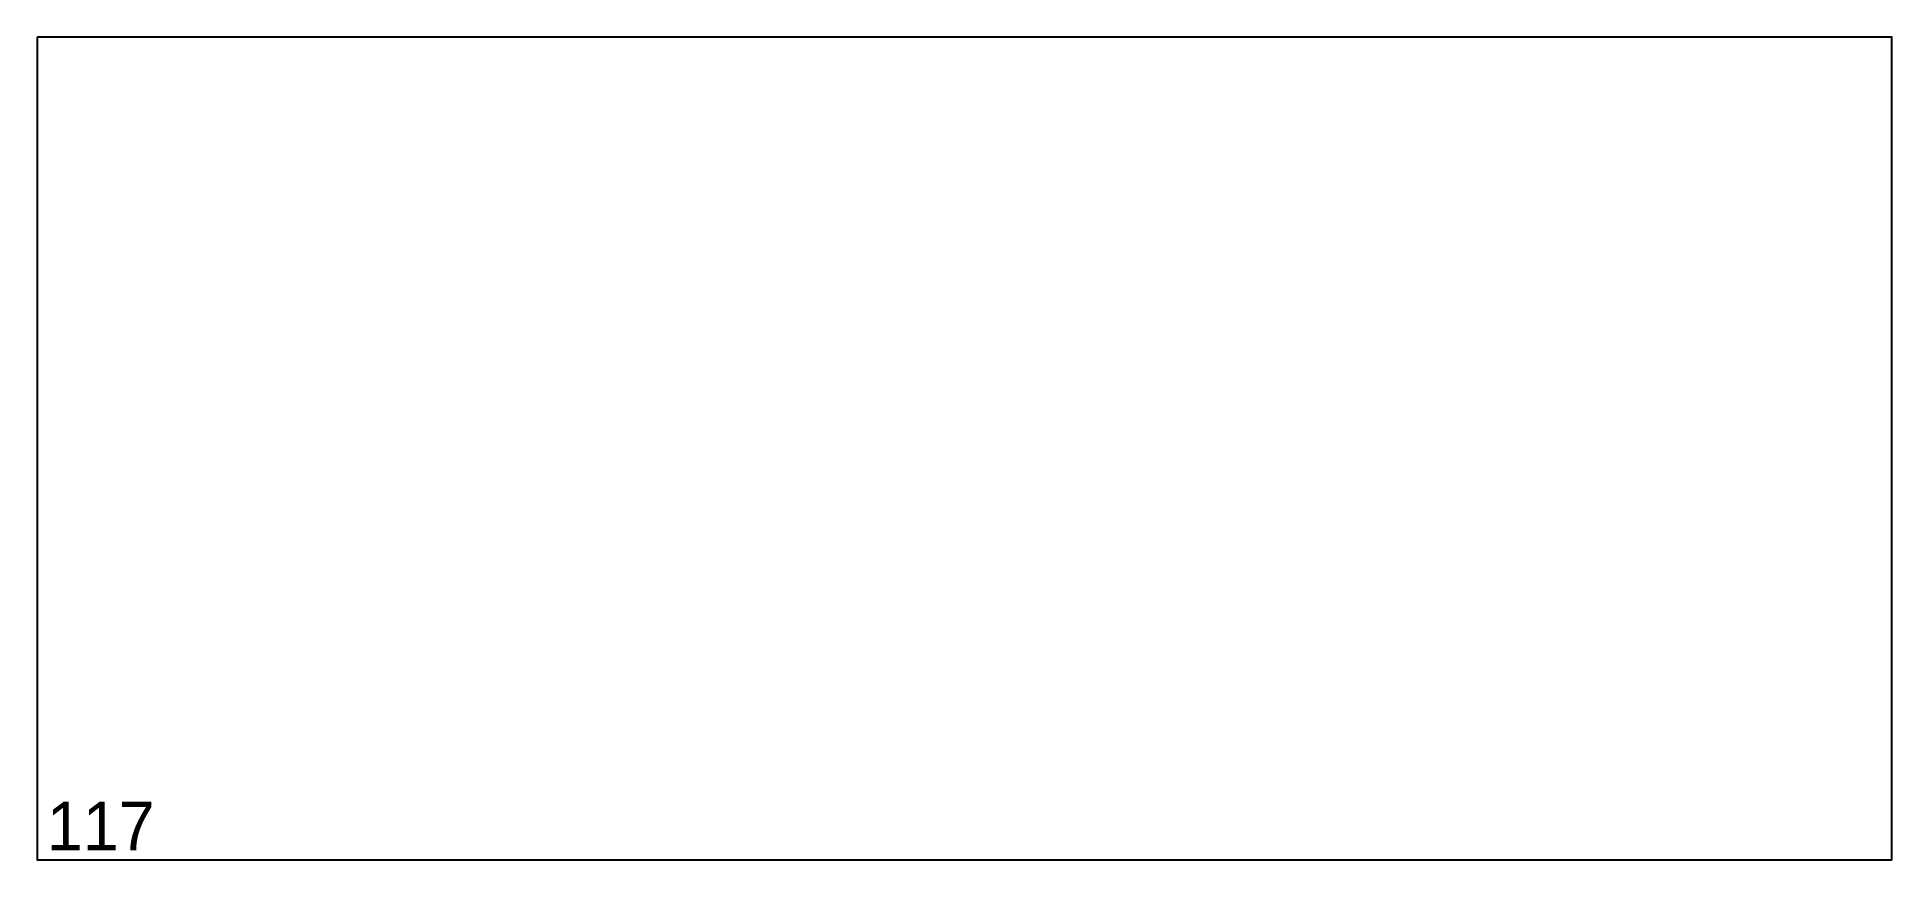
# Model space of a CAD drawing. Header units: millimetres. Extents: x 0 to 383, y 0 to 170.
import ezdxf

# ---------------------------------------------------------------- set-up
doc = ezdxf.new("R2010")
doc.units = ezdxf.units.MM
doc.header["$MEASUREMENT"] = 0
doc.layers.add('ВнешнийКонтур', color=7, linetype='Continuous')
doc.layers.add('Нумерация', color=7, linetype='Continuous')

msp = doc.modelspace()

# ---------------------------------------------------------------- linework, layer by layer
at = {"layer": 'ВнешнийКонтур', "color": 0, "linetype": 'Continuous'}
msp.add_lwpolyline([(0, 170), (0, 0), (383.3, 0), (383.3, 170)], close=True, dxfattribs=at)

# ---------------------------------------------------------------- texts
at = {"layer": 'Нумерация', "color": 0, "linetype": 'Continuous'}
msp.add_text('117', height=10, dxfattribs=at).set_placement((2, 2))

doc.saveas('drawing.dxf')
